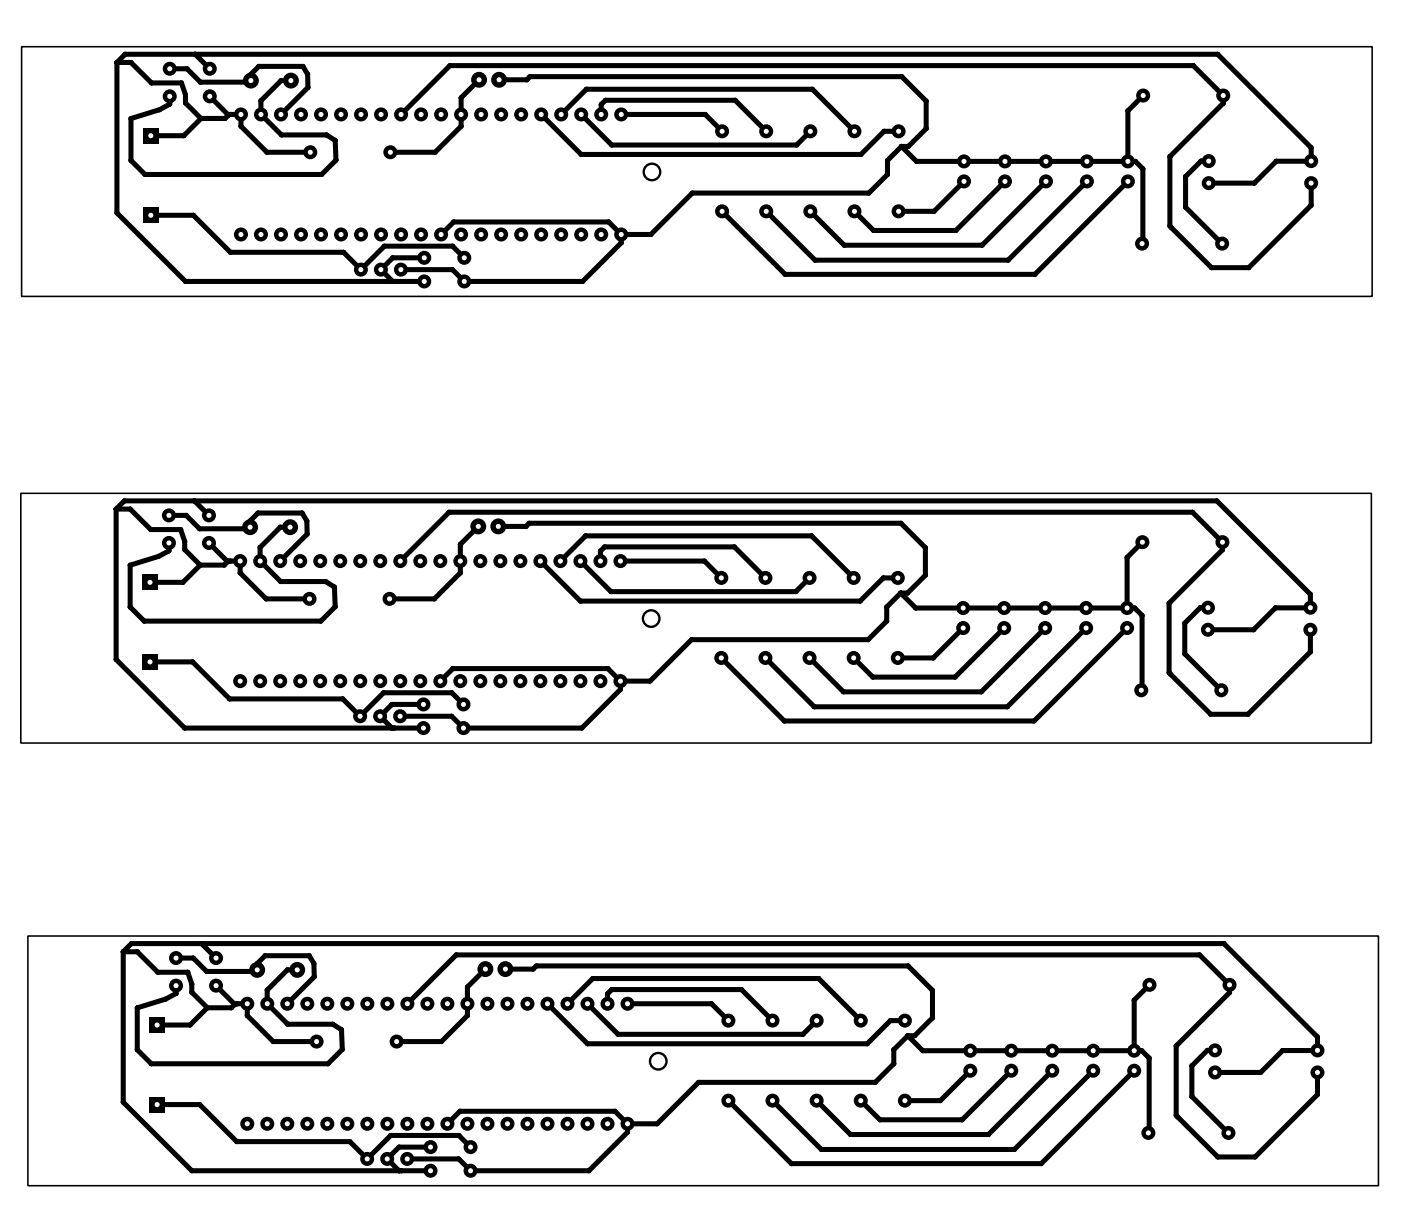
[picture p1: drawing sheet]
<svg xmlns="http://www.w3.org/2000/svg" width="178mm" height="153mm" viewBox="0 0 178 153" stroke-linecap="round" stroke-linejoin="round" font-family="sans-serif">
<g fill="none" stroke="#000" stroke-width=".64">
<path d="M14.8 7.9v19.1l8.7 8.7h30.3M14.8 7.9h1.8l2.6 2.6h3.8l.5 1.5v1.1l2 1.9M14.8 7.9l1.1-1h138.6l11.9 11.8v1.7l-4.4 .1-2.8 2.7h-5.8M21.5 8.7h2.2l1.7 1.7h6.2l.2-.2v-.8l1-1h5.6l.6 1 .1 1.7-3.4 3.4M24.8 6.9l1.8 1.8M25.5 15h3.1l.5-.5h1.5v1.5l3.3 3.3h5.5M25.5 15l-2.2 2.2h-4.2M26.6 12.2l2.4 2.4M36.9 10.2h-1.2l-2.6 2.6v1.7l2.6 2.6h5.7l1.1 .7 .1 2.5-1.8 1.8h-22.4l-1.8-1.7v-5.4l3.6-1.1 1.3-.7v-1M50.9 14.5l6.2-6.2h94.3l3.8 3.8v1l-6.7 6.8v8.8l5.2 5.3h4.8l7.9-7.9v-2.9M60.8 10.1l-2.3 2.3v3.6l-3.3 3.3h-5.7M63.3 10.1h3.6l.4-.4h47.1l3.1 3.1v3.5l-2.2 2.3h-.9"/>
<path d="M68.7 14.5l5.1 5.1h35.5l2.9-2.9h1.8M71.2 14.5l3.2-3.2h28.7l5.3 5.4M73.8 14.5l3.8 3.9h23.5l1.7-1.7M76.3 14.5v-1.2l.5-.6h16.5l3.9 4M78.8 14.5h10.7l2.1 2.2M114.4 18.6l1.9 1.9h27.8l.9 .9v9.4l-.1 .1M114.4 18.6l-1.8 1.8v1.7l-2.3 2.4h-22.4l-5.3 5.3h-3.8M145.1 12.1l-2 2v6.4M19.1 27.3h5.4l4.7 4.7h14.4l2.2 2.2 3-3h8.6l1.5 1.5M53.8 32.7h-4l-1.5 1.5 1.5 1.5M56 29.8l1.6-1.6h19.6l1.6 1.6M78.8 29.8v1l-4.9 4.9h-15l-1.5-1.5h-6.5"/>
<path d="M122.3 23l-3.8 3.8h-4.5M127.5 23l-6.2 6.3h-10.4l-2.5-2.5M132.7 23l-8.1 8.1h-17.5l-4.3-4.3M137.9 23l-10 10h-24.5l-6.2-6.2M143.1 23l-11.8 11.8h-31.7l-8-8M153.4 20.4h-1l-1.9 2v3.9l4.6 4.6M14.7 64.6v19.1l8.7 8.7h30.3M14.7 64.6h1.8l2.6 2.6h3.8l.5 1.5v1.1l2 1.9M14.7 64.6l1.1-1h138.6l11.9 11.8v1.7l-4.4 .1-2.8 2.7h-5.8M21.4 65.4h2.2l1.7 1.7h6.2l.2-.2v-.8l1-1h5.6l.6 1 .1 1.7-3.4 3.4M24.7 63.6l1.8 1.8M25.4 71.7h3.1l.5-.5h1.5v1.5l3.3 3.3h5.5"/>
<path d="M25.4 71.7l-2.2 2.2h-4.2M26.5 68.9l2.4 2.4M36.8 66.9h-1.2l-2.6 2.6v1.7l2.6 2.6h5.7l1.1 .7 .1 2.5-1.8 1.8h-22.4l-1.8-1.7v-5.4l3.6-1.1 1.3-.7v-1M50.8 71.2l6.2-6.2h94.3l3.8 3.8v1l-6.7 6.8v8.8l5.2 5.3h4.8l7.9-7.9v-2.9M60.7 66.8l-2.3 2.3v3.6l-3.3 3.3h-5.7M63.2 66.8h3.6l.4-.4h47.1l3.1 3.1v3.5l-2.2 2.3h-.9M68.6 71.2l5.1 5.1h35.5l2.9-2.9h1.8M71.1 71.2l3.2-3.2h28.7l5.3 5.4M73.7 71.2l3.8 3.9h23.5l1.7-1.7M76.2 71.2v-1.2l.5-.6h16.5l3.9 4M78.7 71.2h10.7l2.1 2.2M114.3 75.3l1.9 1.9h27.8l.9 .9v9.4l-.1 .1"/>
<path d="M114.3 75.3l-1.8 1.8v1.7l-2.3 2.4h-22.4l-5.3 5.3h-3.8M122.2 79.7l-3.8 3.8h-4.5M127.4 79.7l-6.2 6.3h-10.4l-2.5-2.5M132.6 79.7l-8.1 8.1h-17.5l-4.3-4.3M137.8 79.7l-10 10h-24.5l-6.2-6.2M143 79.7l-11.8 11.8h-31.7l-8-8M145 68.8l-2 2v6.4M153.3 77.1h-1l-1.9 2v3.9l4.6 4.6M19 84h5.4l4.7 4.7h14.4l2.2 2.2 3-3h8.6l1.5 1.5M53.7 89.4h-4l-1.5 1.5 1.5 1.5M55.9 86.5l1.6-1.6h19.6l1.6 1.6M78.7 86.5v1l-4.9 4.9h-15l-1.5-1.5h-6.5"/>
<path d="M155 87.6h.1M25.6 119.8l1.8 1.8M15.6 120.8l1.1-1h138.6l11.9 11.8v1.7l-4.4 .1-2.8 2.7h-5.8M15.6 120.8v19.1l8.7 8.7h30.3M15.6 120.8h1.8l2.6 2.6h3.8l.5 1.5v1.1l2 1.9M22.3 121.6h2.2l1.7 1.7h6.2l.2-.2v-.8l1-1h5.6l.6 1 .1 1.7-3.4 3.4M26.3 127.9h3.1l.5-.5h1.5v1.5l3.3 3.3h5.5M26.3 127.9l-2.2 2.2h-4.2M27.4 125.1l2.4 2.4M37.7 123.1h-1.2l-2.6 2.6v1.7l2.6 2.6h5.7l1.1 .7 .1 2.5-1.8 1.8h-22.4l-1.8-1.7v-5.4l3.6-1.1 1.3-.7v-1M51.7 127.4l6.2-6.2h94.3l3.8 3.8v1l-6.7 6.8v8.8l5.2 5.3h4.8l7.9-7.9v-2.9M61.6 123l-2.3 2.3v3.6l-3.3 3.3h-5.7"/>
<path d="M64.1 123h3.6l.4-.4h47.1l3.1 3.1v3.5l-2.2 2.3h-.9M69.5 127.4l5.1 5.1h35.5l2.9-2.9h1.8M72 127.4l3.2-3.2h28.7l5.3 5.4M74.6 127.4l3.8 3.9h23.5l1.7-1.7M77.1 127.4v-1.2l.5-.6h16.5l3.9 4M79.6 127.4h10.7l2.1 2.2M115.2 131.5l1.9 1.9h27.8l.9 .9v9.4l-.1 .1M115.2 131.5l-1.8 1.8v1.7l-2.3 2.4h-22.4l-5.3 5.3h-3.8M123.1 135.9l-3.8 3.8h-4.5M128.3 135.9l-6.2 6.3h-10.4l-2.5-2.5M133.5 135.9l-8.1 8.1h-17.5l-4.3-4.3M138.7 135.9l-10 10h-24.5l-6.2-6.2"/>
<path d="M143.9 135.9l-11.8 11.8h-31.7l-8-8M145.9 125l-2 2v6.4M154.2 133.3h-1l-1.9 2v3.9l4.6 4.6M19.9 140.2h5.4l4.7 4.7h14.4l2.2 2.2 3-3h8.6l1.5 1.5M54.6 145.6h-4l-1.5 1.5 1.5 1.5M56.8 142.7l1.6-1.6h19.6l1.6 1.6M79.6 142.7v1l-4.9 4.9h-15l-1.5-1.5h-6.5"/>
</g>
<g fill="#000">
<circle cx="14.8" cy="7.9" r=".32"/>
<circle cx="15.9" cy="6.9" r=".32"/>
<circle cx="16.6" cy="7.9" r=".32"/>
<circle cx="16.6" cy="15" r=".32"/>
<circle cx="19.2" cy="10.5" r=".32"/>
<circle cx="20.2" cy="13.9" r=".32"/>
<circle cx="21.5" cy="13.2" r=".32"/>
<circle cx="23" cy="10.5" r=".32"/>
<circle cx="23.3" cy="17.2" r=".32"/>
<circle cx="23.5" cy="12" r=".32"/>
<circle cx="23.5" cy="13.1" r=".32"/>
<circle cx="23.7" cy="8.7" r=".32"/>
<circle cx="24.8" cy="6.9" r=".32"/>
<circle cx="25.4" cy="10.4" r=".32"/>
<circle cx="25.5" cy="15" r=".32"/>
<circle cx="28.6" cy="15" r=".32"/>
<circle cx="29" cy="14.6" r=".32"/>
<circle cx="29.1" cy="14.5" r=".32"/>
<circle cx="29.3" cy="14.5" r=".32"/>
<circle cx="30.6" cy="16" r=".32"/>
<circle cx="31.6" cy="10.4" r=".32"/>
<circle cx="31.8" cy="9.4" r=".32"/>
<circle cx="32.8" cy="8.4" r=".32"/>
<circle cx="33.1" cy="14.5" r=".32"/>
<circle cx="33.1" cy="12.8" r=".32"/>
<circle cx="33.9" cy="19.3" r=".32"/>
<circle cx="35.7" cy="10.2" r=".32"/>
<circle cx="35.7" cy="17.1" r=".32"/>
<circle cx="38.4" cy="8.4" r=".32"/>
<circle cx="39" cy="9.4" r=".32"/>
<circle cx="39.1" cy="11.1" r=".32"/>
<circle cx="41.4" cy="17.1" r=".32"/>
<circle cx="42.5" cy="17.8" r=".32"/>
<circle cx="55.2" cy="19.3" r=".32"/>
<circle cx="57.1" cy="8.3" r=".32"/>
<circle cx="58.5" cy="12.4" r=".32"/>
<circle cx="58.5" cy="16" r=".32"/>
<circle cx="66.9" cy="10.1" r=".32"/>
<circle cx="67.3" cy="9.7" r=".32"/>
<circle cx="73.8" cy="19.6" r=".32"/>
<circle cx="74.4" cy="11.3" r=".32"/>
<circle cx="76.3" cy="13.3" r=".32"/>
<circle cx="76.8" cy="12.7" r=".32"/>
<circle cx="77.6" cy="18.4" r=".32"/>
<circle cx="89.5" cy="14.5" r=".32"/>
<circle cx="93.3" cy="12.7" r=".32"/>
<circle cx="101.1" cy="18.4" r=".32"/>
<circle cx="103.1" cy="11.3" r=".32"/>
<circle cx="109.3" cy="19.6" r=".32"/>
<circle cx="112.2" cy="16.7" r=".32"/>
<circle cx="114.4" cy="18.6" r=".32"/>
<circle cx="114.4" cy="9.7" r=".32"/>
<circle cx="115.3" cy="18.6" r=".32"/>
<circle cx="117.5" cy="12.8" r=".32"/>
<circle cx="117.5" cy="16.3" r=".32"/>
<circle cx="143.1" cy="14.1" r=".32"/>
<circle cx="148.5" cy="19.9" r=".32"/>
<circle cx="151.4" cy="8.3" r=".32"/>
<circle cx="154.5" cy="6.9" r=".32"/>
<circle cx="155.2" cy="13.1" r=".32"/>
<circle cx="166.4" cy="18.7" r=".32"/>
<circle cx="14.8" cy="27" r=".32"/>
<circle cx="16.6" cy="20.4" r=".32"/>
<circle cx="18.4" cy="22.1" r=".32"/>
<circle cx="23.5" cy="35.7" r=".32"/>
<circle cx="24.5" cy="27.3" r=".32"/>
<circle cx="29.2" cy="32" r=".32"/>
<circle cx="40.8" cy="22.1" r=".32"/>
<circle cx="42.6" cy="20.3" r=".32"/>
<circle cx="43.6" cy="32" r=".32"/>
<circle cx="48.8" cy="31.2" r=".32"/>
<circle cx="49.8" cy="35.7" r=".32"/>
<circle cx="49.8" cy="32.7" r=".32"/>
<circle cx="50.1" cy="35.7" r=".32"/>
<circle cx="57.4" cy="34.2" r=".32"/>
<circle cx="57.4" cy="31.2" r=".32"/>
<circle cx="57.6" cy="28.2" r=".32"/>
<circle cx="73.9" cy="35.7" r=".32"/>
<circle cx="77.2" cy="28.2" r=".32"/>
<circle cx="78.8" cy="30.8" r=".32"/>
<circle cx="82.6" cy="29.8" r=".32"/>
<circle cx="87.9" cy="24.5" r=".32"/>
<circle cx="99.6" cy="34.8" r=".32"/>
<circle cx="103.4" cy="33" r=".32"/>
<circle cx="107.1" cy="31.1" r=".32"/>
<circle cx="110.3" cy="24.5" r=".32"/>
<circle cx="110.9" cy="29.3" r=".32"/>
<circle cx="112.6" cy="22.1" r=".32"/>
<circle cx="112.6" cy="20.4" r=".32"/>
<circle cx="116.3" cy="20.5" r=".32"/>
<circle cx="118.5" cy="26.8" r=".32"/>
<circle cx="121.3" cy="29.3" r=".32"/>
<circle cx="124.6" cy="31.1" r=".32"/>
<circle cx="127.5" cy="20.5" r=".89"/>
<circle cx="127.9" cy="33" r=".32"/>
<circle cx="131.3" cy="34.8" r=".32"/>
<circle cx="144.1" cy="20.5" r=".32"/>
<circle cx="145" cy="21.4" r=".32"/>
<circle cx="145" cy="30.8" r=".32"/>
<circle cx="148.5" cy="28.7" r=".32"/>
<circle cx="148.6" cy="28.9" r=".32"/>
<circle cx="150.5" cy="26.3" r=".32"/>
<circle cx="150.5" cy="22.4" r=".32"/>
<circle cx="152.4" cy="20.4" r=".32"/>
<circle cx="153.7" cy="34" r=".32"/>
<circle cx="155.1" cy="30.9" r=".32"/>
<circle cx="158.5" cy="34" r=".32"/>
<circle cx="159.2" cy="23.2" r=".32"/>
<circle cx="162" cy="20.5" r=".32"/>
<circle cx="166.4" cy="20.5" r=".32"/>
<circle cx="166.4" cy="26.1" r=".32"/>
<circle cx="14.7" cy="64.6" r=".32"/>
<circle cx="15.8" cy="63.6" r=".32"/>
<circle cx="16.5" cy="77.1" r=".32"/>
<circle cx="16.5" cy="71.7" r=".32"/>
<circle cx="16.5" cy="64.6" r=".32"/>
<circle cx="18.3" cy="78.8" r=".32"/>
<circle cx="19.1" cy="67.2" r=".32"/>
<circle cx="20.1" cy="70.6" r=".32"/>
<circle cx="21.4" cy="69.9" r=".32"/>
<circle cx="22.9" cy="67.2" r=".32"/>
<circle cx="23.2" cy="73.9" r=".32"/>
<circle cx="23.4" cy="69.8" r=".32"/>
<circle cx="23.4" cy="68.7" r=".32"/>
<circle cx="23.6" cy="65.4" r=".32"/>
<circle cx="24.7" cy="63.6" r=".32"/>
<circle cx="25.3" cy="67.1" r=".32"/>
<circle cx="25.4" cy="71.7" r=".32"/>
<circle cx="28.5" cy="71.7" r=".32"/>
<circle cx="28.9" cy="71.3" r=".32"/>
<circle cx="29" cy="71.2" r=".32"/>
<circle cx="29.2" cy="71.2" r=".32"/>
<circle cx="30.5" cy="72.7" r=".32"/>
<circle cx="31.5" cy="67.1" r=".32"/>
<circle cx="31.7" cy="66.1" r=".32"/>
<circle cx="32.7" cy="65.1" r=".32"/>
<circle cx="33" cy="69.5" r=".32"/>
<circle cx="33" cy="71.2" r=".32"/>
<circle cx="33.8" cy="76" r=".32"/>
<circle cx="35.6" cy="66.9" r=".32"/>
<circle cx="35.6" cy="73.8" r=".32"/>
<circle cx="38.3" cy="65.1" r=".32"/>
<circle cx="38.9" cy="66.1" r=".32"/>
<circle cx="39" cy="67.8" r=".32"/>
<circle cx="40.7" cy="78.8" r=".32"/>
<circle cx="41.3" cy="73.8" r=".32"/>
<circle cx="42.4" cy="74.5" r=".32"/>
<circle cx="42.5" cy="77" r=".32"/>
<circle cx="55.1" cy="76" r=".32"/>
<circle cx="57" cy="65" r=".32"/>
<circle cx="58.4" cy="69.1" r=".32"/>
<circle cx="58.4" cy="72.7" r=".32"/>
<circle cx="66.8" cy="66.8" r=".32"/>
<circle cx="67.2" cy="66.4" r=".32"/>
<circle cx="73.7" cy="76.3" r=".32"/>
<circle cx="74.3" cy="68" r=".32"/>
<circle cx="76.2" cy="70" r=".32"/>
<circle cx="76.7" cy="69.4" r=".32"/>
<circle cx="77.5" cy="75.1" r=".32"/>
<circle cx="89.4" cy="71.2" r=".32"/>
<circle cx="93.2" cy="69.4" r=".32"/>
<circle cx="101" cy="75.1" r=".32"/>
<circle cx="103" cy="68" r=".32"/>
<circle cx="109.2" cy="76.3" r=".32"/>
<circle cx="112.1" cy="73.4" r=".32"/>
<circle cx="112.5" cy="78.8" r=".32"/>
<circle cx="112.5" cy="77.1" r=".32"/>
<circle cx="114.3" cy="75.3" r=".32"/>
<circle cx="114.3" cy="66.4" r=".32"/>
<circle cx="115.2" cy="75.3" r=".32"/>
<circle cx="116.2" cy="77.2" r=".32"/>
<circle cx="117.4" cy="69.5" r=".32"/>
<circle cx="117.4" cy="73" r=".32"/>
<circle cx="143" cy="70.8" r=".32"/>
<circle cx="144" cy="77.2" r=".32"/>
<circle cx="144.9" cy="78.1" r=".32"/>
<circle cx="148.4" cy="76.6" r=".32"/>
<circle cx="150.4" cy="79.1" r=".32"/>
<circle cx="151.3" cy="65" r=".32"/>
<circle cx="152.3" cy="77.1" r=".32"/>
<circle cx="154.4" cy="63.6" r=".32"/>
<circle cx="155.1" cy="69.8" r=".32"/>
<circle cx="159.1" cy="79.9" r=".32"/>
<circle cx="161.9" cy="77.2" r=".32"/>
<circle cx="166.3" cy="77.2" r=".32"/>
<circle cx="166.3" cy="75.4" r=".32"/>
<circle cx="14.7" cy="83.7" r=".32"/>
<circle cx="23.4" cy="92.4" r=".32"/>
<circle cx="24.4" cy="84" r=".32"/>
<circle cx="29.1" cy="88.7" r=".32"/>
<circle cx="43.5" cy="88.7" r=".32"/>
<circle cx="48.7" cy="87.9" r=".32"/>
<circle cx="49.7" cy="89.4" r=".32"/>
<circle cx="49.7" cy="92.4" r=".32"/>
<circle cx="50" cy="92.4" r=".32"/>
<circle cx="57.3" cy="90.9" r=".32"/>
<circle cx="57.3" cy="87.9" r=".32"/>
<circle cx="57.5" cy="84.9" r=".32"/>
<circle cx="73.8" cy="92.4" r=".32"/>
<circle cx="77.1" cy="84.9" r=".32"/>
<circle cx="78.7" cy="87.5" r=".32"/>
<circle cx="82.5" cy="86.5" r=".32"/>
<circle cx="87.8" cy="81.2" r=".32"/>
<circle cx="99.5" cy="91.5" r=".32"/>
<circle cx="103.3" cy="89.7" r=".32"/>
<circle cx="107" cy="87.8" r=".32"/>
<circle cx="110.2" cy="81.2" r=".32"/>
<circle cx="110.8" cy="86" r=".32"/>
<circle cx="118.4" cy="83.5" r=".32"/>
<circle cx="121.2" cy="86" r=".32"/>
<circle cx="124.5" cy="87.8" r=".32"/>
<circle cx="127.8" cy="89.7" r=".32"/>
<circle cx="131.2" cy="91.5" r=".32"/>
<circle cx="144.9" cy="87.5" r=".32"/>
<circle cx="148.4" cy="85.4" r=".32"/>
<circle cx="148.5" cy="85.6" r=".32"/>
<circle cx="150.4" cy="83" r=".32"/>
<circle cx="153.6" cy="90.7" r=".32"/>
<circle cx="155" cy="87.6" r=".32"/>
<circle cx="158.4" cy="90.7" r=".32"/>
<circle cx="166.3" cy="82.8" r=".32"/>
<circle cx="16.7" cy="119.8" r=".32"/>
<circle cx="25.6" cy="119.8" r=".32"/>
<circle cx="155.3" cy="119.8" r=".32"/>
<circle cx="15.6" cy="120.8" r=".32"/>
<circle cx="15.6" cy="139.9" r=".32"/>
<circle cx="17.4" cy="133.3" r=".32"/>
<circle cx="17.4" cy="120.8" r=".32"/>
<circle cx="17.4" cy="127.9" r=".32"/>
<circle cx="19.2" cy="135" r=".32"/>
<circle cx="20" cy="123.4" r=".32"/>
<circle cx="21" cy="126.8" r=".32"/>
<circle cx="22.3" cy="126.1" r=".32"/>
<circle cx="23.8" cy="123.4" r=".32"/>
<circle cx="24.1" cy="130.1" r=".32"/>
<circle cx="24.3" cy="124.9" r=".32"/>
<circle cx="24.3" cy="126" r=".32"/>
<circle cx="24.5" cy="121.6" r=".32"/>
<circle cx="26.2" cy="123.3" r=".32"/>
<circle cx="26.3" cy="127.9" r=".32"/>
<circle cx="29.4" cy="127.9" r=".32"/>
<circle cx="29.8" cy="127.5" r=".32"/>
<circle cx="29.9" cy="127.4" r=".32"/>
<circle cx="30.1" cy="127.4" r=".32"/>
<circle cx="31.4" cy="128.9" r=".32"/>
<circle cx="32.4" cy="123.3" r=".32"/>
<circle cx="32.6" cy="122.3" r=".32"/>
<circle cx="33.6" cy="121.3" r=".32"/>
<circle cx="33.9" cy="125.7" r=".32"/>
<circle cx="33.9" cy="127.4" r=".32"/>
<circle cx="34.7" cy="132.2" r=".32"/>
<circle cx="36.5" cy="123.1" r=".32"/>
<circle cx="36.5" cy="130" r=".32"/>
<circle cx="39.2" cy="121.3" r=".32"/>
<circle cx="39.8" cy="122.3" r=".32"/>
<circle cx="39.9" cy="124" r=".32"/>
<circle cx="41.6" cy="135" r=".32"/>
<circle cx="42.2" cy="130" r=".32"/>
<circle cx="43.3" cy="130.7" r=".32"/>
<circle cx="43.4" cy="133.2" r=".32"/>
<circle cx="56" cy="132.2" r=".32"/>
<circle cx="57.9" cy="121.2" r=".32"/>
<circle cx="59.3" cy="128.9" r=".32"/>
<circle cx="59.3" cy="125.3" r=".32"/>
<circle cx="67.7" cy="123" r=".32"/>
<circle cx="68.1" cy="122.6" r=".32"/>
<circle cx="74.6" cy="132.5" r=".32"/>
<circle cx="75.2" cy="124.2" r=".32"/>
<circle cx="77.1" cy="126.2" r=".32"/>
<circle cx="77.6" cy="125.6" r=".32"/>
<circle cx="78.4" cy="131.3" r=".32"/>
<circle cx="88.7" cy="137.4" r=".32"/>
<circle cx="90.3" cy="127.4" r=".32"/>
<circle cx="94.1" cy="125.6" r=".32"/>
<circle cx="101.9" cy="131.3" r=".32"/>
<circle cx="103.9" cy="124.2" r=".32"/>
<circle cx="110.1" cy="132.5" r=".32"/>
<circle cx="111.1" cy="137.4" r=".32"/>
<circle cx="113" cy="129.6" r=".32"/>
<circle cx="113.4" cy="133.3" r=".32"/>
<circle cx="113.4" cy="135" r=".32"/>
<circle cx="115.2" cy="131.5" r=".32"/>
<circle cx="115.2" cy="122.6" r=".32"/>
<circle cx="116.1" cy="131.5" r=".32"/>
<circle cx="117.1" cy="133.4" r=".32"/>
<circle cx="118.3" cy="129.2" r=".32"/>
<circle cx="118.3" cy="125.7" r=".32"/>
<circle cx="119.3" cy="139.7" r=".32"/>
<circle cx="143.9" cy="127" r=".32"/>
<circle cx="144.9" cy="133.4" r=".32"/>
<circle cx="145.8" cy="134.3" r=".32"/>
<circle cx="149.3" cy="132.8" r=".32"/>
<circle cx="151.3" cy="139.2" r=".32"/>
<circle cx="151.3" cy="135.3" r=".32"/>
<circle cx="152.2" cy="121.2" r=".32"/>
<circle cx="153.2" cy="133.3" r=".32"/>
<circle cx="156" cy="126" r=".32"/>
<circle cx="160" cy="136.1" r=".32"/>
<circle cx="162.8" cy="133.4" r=".32"/>
<circle cx="167.2" cy="133.4" r=".32"/>
<circle cx="167.2" cy="131.6" r=".32"/>
<circle cx="167.2" cy="139" r=".32"/>
<circle cx="24.3" cy="148.6" r=".32"/>
<circle cx="25.3" cy="140.2" r=".32"/>
<circle cx="30" cy="144.9" r=".32"/>
<circle cx="44.4" cy="144.9" r=".32"/>
<circle cx="49.6" cy="144.1" r=".32"/>
<circle cx="50.6" cy="145.6" r=".32"/>
<circle cx="50.6" cy="148.6" r=".32"/>
<circle cx="50.9" cy="148.6" r=".32"/>
<circle cx="58.2" cy="147.1" r=".32"/>
<circle cx="58.2" cy="144.1" r=".32"/>
<circle cx="58.4" cy="141.1" r=".32"/>
<circle cx="74.7" cy="148.6" r=".32"/>
<circle cx="78" cy="141.1" r=".32"/>
<circle cx="79.6" cy="143.7" r=".32"/>
<circle cx="83.4" cy="142.7" r=".32"/>
<circle cx="100.4" cy="147.7" r=".32"/>
<circle cx="104.2" cy="145.9" r=".32"/>
<circle cx="107.9" cy="144" r=".32"/>
<circle cx="111.7" cy="142.2" r=".32"/>
<circle cx="122.1" cy="142.2" r=".32"/>
<circle cx="125.4" cy="144" r=".32"/>
<circle cx="128.7" cy="145.9" r=".32"/>
<circle cx="132.1" cy="147.7" r=".32"/>
<circle cx="145.8" cy="143.7" r=".32"/>
<circle cx="149.3" cy="141.6" r=".32"/>
<circle cx="149.4" cy="141.8" r=".32"/>
<circle cx="154.5" cy="146.9" r=".32"/>
<circle cx="155.9" cy="143.8" r=".32"/>
<circle cx="159.3" cy="146.9" r=".32"/>
</g>
<circle cx="127.5" cy="20.5" r=".32" fill="#fff"/>
<circle cx="127.5" cy="23" r=".89" fill="#000"/>
<circle cx="127.5" cy="23" r=".32" fill="#fff"/>
<circle cx="91.6" cy="16.7" r=".89" fill="#000"/>
<circle cx="91.6" cy="16.7" r=".32" fill="#fff"/>
<circle cx="91.6" cy="26.8" r=".89" fill="#000"/>
<circle cx="91.6" cy="26.8" r=".32" fill="#fff"/>
<circle cx="97.2" cy="16.7" r=".89" fill="#000"/>
<circle cx="97.2" cy="16.7" r=".32" fill="#fff"/>
<circle cx="97.2" cy="26.8" r=".89" fill="#000"/>
<circle cx="97.2" cy="26.8" r=".32" fill="#fff"/>
<circle cx="102.8" cy="16.7" r=".89" fill="#000"/>
<circle cx="102.8" cy="16.7" r=".32" fill="#fff"/>
<circle cx="102.8" cy="26.8" r=".89" fill="#000"/>
<circle cx="102.8" cy="26.8" r=".32" fill="#fff"/>
<circle cx="108.4" cy="16.7" r=".89" fill="#000"/>
<circle cx="108.4" cy="16.7" r=".32" fill="#fff"/>
<circle cx="108.4" cy="26.8" r=".89" fill="#000"/>
<circle cx="108.4" cy="26.8" r=".32" fill="#fff"/>
<circle cx="114" cy="16.7" r=".89" fill="#000"/>
<circle cx="114" cy="16.7" r=".32" fill="#fff"/>
<circle cx="114" cy="26.8" r=".89" fill="#000"/>
<circle cx="114" cy="26.8" r=".32" fill="#fff"/>
<circle cx="143.1" cy="20.5" r=".89" fill="#000"/>
<circle cx="143.1" cy="20.5" r=".32" fill="#fff"/>
<circle cx="143.1" cy="23" r=".89" fill="#000"/>
<circle cx="143.1" cy="23" r=".32" fill="#fff"/>
<circle cx="137.9" cy="20.5" r=".89" fill="#000"/>
<circle cx="137.9" cy="20.5" r=".32" fill="#fff"/>
<circle cx="137.9" cy="23" r=".89" fill="#000"/>
<circle cx="137.9" cy="23" r=".32" fill="#fff"/>
<circle cx="132.7" cy="20.5" r=".89" fill="#000"/>
<circle cx="132.7" cy="20.5" r=".32" fill="#fff"/>
<circle cx="132.7" cy="23" r=".89" fill="#000"/>
<circle cx="132.7" cy="23" r=".32" fill="#fff"/>
<circle cx="122.3" cy="20.5" r=".89" fill="#000"/>
<circle cx="122.3" cy="20.5" r=".32" fill="#fff"/>
<circle cx="122.3" cy="23" r=".89" fill="#000"/>
<circle cx="122.3" cy="23" r=".32" fill="#fff"/>
<circle cx="49.5" cy="19.3" r=".89" fill="#000"/>
<circle cx="49.5" cy="19.3" r=".32" fill="#fff"/>
<circle cx="39.4" cy="19.3" r=".89" fill="#000"/>
<circle cx="39.4" cy="19.3" r=".32" fill="#fff"/>
<circle cx="63.3" cy="10.1" r="1.01" fill="#000"/>
<circle cx="63.3" cy="10.1" r=".32" fill="#fff"/>
<circle cx="60.8" cy="10.1" r="1.01" fill="#000"/>
<circle cx="60.8" cy="10.1" r=".32" fill="#fff"/>
<circle cx="21.5" cy="8.7" r=".89" fill="#000"/>
<circle cx="21.5" cy="8.7" r=".32" fill="#fff"/>
<circle cx="26.6" cy="8.7" r=".89" fill="#000"/>
<circle cx="26.6" cy="8.7" r=".32" fill="#fff"/>
<circle cx="21.5" cy="12.2" r=".89" fill="#000"/>
<circle cx="21.5" cy="12.2" r=".32" fill="#fff"/>
<circle cx="26.6" cy="12.2" r=".89" fill="#000"/>
<circle cx="26.6" cy="12.2" r=".32" fill="#fff"/>
<circle cx="31.8" cy="10.2" r="1.01" fill="#000"/>
<circle cx="31.8" cy="10.2" r=".32" fill="#fff"/>
<circle cx="36.9" cy="10.2" r="1.01" fill="#000"/>
<circle cx="36.9" cy="10.2" r=".32" fill="#fff"/>
<circle cx="53.8" cy="35.7" r=".89" fill="#000"/>
<circle cx="53.8" cy="35.7" r=".32" fill="#fff"/>
<circle cx="58.9" cy="35.7" r=".89" fill="#000"/>
<circle cx="58.9" cy="35.7" r=".32" fill="#fff"/>
<circle cx="53.8" cy="32.7" r=".89" fill="#000"/>
<circle cx="53.8" cy="32.7" r=".32" fill="#fff"/>
<circle cx="58.9" cy="32.7" r=".89" fill="#000"/>
<circle cx="58.9" cy="32.7" r=".32" fill="#fff"/>
<circle cx="45.8" cy="34.2" r=".89" fill="#000"/>
<circle cx="45.8" cy="34.2" r=".32" fill="#fff"/>
<circle cx="48.3" cy="34.2" r=".89" fill="#000"/>
<circle cx="48.3" cy="34.2" r=".32" fill="#fff"/>
<circle cx="50.9" cy="34.2" r=".89" fill="#000"/>
<circle cx="50.9" cy="34.2" r=".32" fill="#fff"/>
<circle cx="82.7" cy="21.8" r="1.2" fill="#000"/>
<circle cx="82.7" cy="21.8" r=".9" fill="#fff"/>
<circle cx="78.8" cy="14.5" r=".89" fill="#000"/>
<circle cx="78.8" cy="14.5" r=".32" fill="#fff"/>
<circle cx="76.3" cy="14.5" r=".89" fill="#000"/>
<circle cx="76.3" cy="14.5" r=".32" fill="#fff"/>
<circle cx="73.8" cy="14.5" r=".89" fill="#000"/>
<circle cx="73.8" cy="14.5" r=".32" fill="#fff"/>
<circle cx="71.2" cy="14.5" r=".89" fill="#000"/>
<circle cx="71.2" cy="14.5" r=".32" fill="#fff"/>
<circle cx="68.7" cy="14.5" r=".89" fill="#000"/>
<circle cx="68.7" cy="14.5" r=".32" fill="#fff"/>
<circle cx="66.1" cy="14.5" r=".89" fill="#000"/>
<circle cx="66.1" cy="14.5" r=".32" fill="#fff"/>
<circle cx="63.6" cy="14.5" r=".89" fill="#000"/>
<circle cx="63.6" cy="14.5" r=".32" fill="#fff"/>
<circle cx="61.1" cy="14.5" r=".89" fill="#000"/>
<circle cx="61.1" cy="14.5" r=".32" fill="#fff"/>
<circle cx="58.5" cy="14.5" r=".89" fill="#000"/>
<circle cx="58.5" cy="14.5" r=".32" fill="#fff"/>
<circle cx="56" cy="14.5" r=".89" fill="#000"/>
<circle cx="56" cy="14.5" r=".32" fill="#fff"/>
<circle cx="53.4" cy="14.5" r=".89" fill="#000"/>
<circle cx="53.4" cy="14.5" r=".32" fill="#fff"/>
<circle cx="50.9" cy="14.5" r=".89" fill="#000"/>
<circle cx="50.9" cy="14.5" r=".32" fill="#fff"/>
<circle cx="48.4" cy="14.5" r=".89" fill="#000"/>
<circle cx="48.4" cy="14.5" r=".32" fill="#fff"/>
<circle cx="45.8" cy="14.5" r=".89" fill="#000"/>
<circle cx="45.8" cy="14.5" r=".32" fill="#fff"/>
<circle cx="43.3" cy="14.5" r=".89" fill="#000"/>
<circle cx="43.3" cy="14.5" r=".32" fill="#fff"/>
<circle cx="40.7" cy="14.5" r=".89" fill="#000"/>
<circle cx="40.7" cy="14.5" r=".32" fill="#fff"/>
<circle cx="38.2" cy="14.5" r=".89" fill="#000"/>
<circle cx="38.2" cy="14.5" r=".32" fill="#fff"/>
<circle cx="35.7" cy="14.5" r=".89" fill="#000"/>
<circle cx="35.7" cy="14.5" r=".32" fill="#fff"/>
<circle cx="33.1" cy="14.5" r=".89" fill="#000"/>
<circle cx="33.1" cy="14.5" r=".32" fill="#fff"/>
<circle cx="30.6" cy="14.5" r=".89" fill="#000"/>
<circle cx="30.6" cy="14.5" r=".32" fill="#fff"/>
<circle cx="30.6" cy="29.8" r=".89" fill="#000"/>
<circle cx="30.6" cy="29.8" r=".32" fill="#fff"/>
<circle cx="33.1" cy="29.8" r=".89" fill="#000"/>
<circle cx="33.1" cy="29.8" r=".32" fill="#fff"/>
<circle cx="35.7" cy="29.8" r=".89" fill="#000"/>
<circle cx="35.7" cy="29.8" r=".32" fill="#fff"/>
<circle cx="38.2" cy="29.8" r=".89" fill="#000"/>
<circle cx="38.2" cy="29.8" r=".32" fill="#fff"/>
<circle cx="40.7" cy="29.8" r=".89" fill="#000"/>
<circle cx="40.7" cy="29.8" r=".32" fill="#fff"/>
<circle cx="43.3" cy="29.8" r=".89" fill="#000"/>
<circle cx="43.3" cy="29.8" r=".32" fill="#fff"/>
<circle cx="45.8" cy="29.8" r=".89" fill="#000"/>
<circle cx="45.8" cy="29.8" r=".32" fill="#fff"/>
<circle cx="48.4" cy="29.8" r=".89" fill="#000"/>
<circle cx="48.4" cy="29.8" r=".32" fill="#fff"/>
<circle cx="50.9" cy="29.8" r=".89" fill="#000"/>
<circle cx="50.9" cy="29.8" r=".32" fill="#fff"/>
<circle cx="53.4" cy="29.8" r=".89" fill="#000"/>
<circle cx="53.4" cy="29.8" r=".32" fill="#fff"/>
<circle cx="56" cy="29.8" r=".89" fill="#000"/>
<circle cx="56" cy="29.8" r=".32" fill="#fff"/>
<circle cx="58.5" cy="29.8" r=".89" fill="#000"/>
<circle cx="58.5" cy="29.8" r=".32" fill="#fff"/>
<circle cx="61.1" cy="29.8" r=".89" fill="#000"/>
<circle cx="61.1" cy="29.8" r=".32" fill="#fff"/>
<circle cx="63.6" cy="29.8" r=".89" fill="#000"/>
<circle cx="63.6" cy="29.8" r=".32" fill="#fff"/>
<circle cx="66.1" cy="29.8" r=".89" fill="#000"/>
<circle cx="66.1" cy="29.8" r=".32" fill="#fff"/>
<circle cx="68.7" cy="29.8" r=".89" fill="#000"/>
<circle cx="68.7" cy="29.8" r=".32" fill="#fff"/>
<circle cx="71.2" cy="29.8" r=".89" fill="#000"/>
<circle cx="71.2" cy="29.8" r=".32" fill="#fff"/>
<circle cx="73.8" cy="29.8" r=".89" fill="#000"/>
<circle cx="73.8" cy="29.8" r=".32" fill="#fff"/>
<circle cx="76.3" cy="29.8" r=".89" fill="#000"/>
<circle cx="76.3" cy="29.8" r=".32" fill="#fff"/>
<circle cx="78.8" cy="29.8" r=".89" fill="#000"/>
<circle cx="78.8" cy="29.8" r=".32" fill="#fff"/>
<circle cx="166.4" cy="20.5" r=".89" fill="#000"/>
<circle cx="166.4" cy="20.4" r=".32" fill="#fff"/>
<circle cx="153.4" cy="20.5" r=".89" fill="#000"/>
<circle cx="153.4" cy="20.4" r=".32" fill="#fff"/>
<circle cx="166.4" cy="23.3" r=".89" fill="#000"/>
<circle cx="166.4" cy="23.2" r=".32" fill="#fff"/>
<circle cx="153.4" cy="23.3" r=".89" fill="#000"/>
<circle cx="153.4" cy="23.2" r=".32" fill="#fff"/>
<path d="M18.1 26.3h2v2h-2z" fill="#000"/>
<circle cx="19.1" cy="27.3" r=".32" fill="#fff"/>
<path d="M18.1 16.2h2v2h-2z" fill="#000"/>
<circle cx="19.1" cy="17.2" r=".32" fill="#fff"/>
<circle cx="155.2" cy="12.1" r=".89" fill="#000"/>
<circle cx="155.2" cy="12.1" r=".32" fill="#fff"/>
<circle cx="145.1" cy="12.1" r=".89" fill="#000"/>
<circle cx="145.1" cy="12.1" r=".32" fill="#fff"/>
<circle cx="155.1" cy="30.9" r=".89" fill="#000"/>
<circle cx="155.1" cy="30.9" r=".32" fill="#fff"/>
<circle cx="144.9" cy="30.9" r=".89" fill="#000"/>
<circle cx="144.9" cy="30.9" r=".32" fill="#fff"/>
<circle cx="127.4" cy="77.2" r=".89" fill="#000"/>
<circle cx="127.4" cy="77.2" r=".32" fill="#fff"/>
<circle cx="127.4" cy="79.7" r=".89" fill="#000"/>
<circle cx="127.4" cy="79.7" r=".32" fill="#fff"/>
<circle cx="91.5" cy="73.4" r=".89" fill="#000"/>
<circle cx="91.5" cy="73.4" r=".32" fill="#fff"/>
<circle cx="91.5" cy="83.5" r=".89" fill="#000"/>
<circle cx="91.5" cy="83.5" r=".32" fill="#fff"/>
<circle cx="97.1" cy="73.4" r=".89" fill="#000"/>
<circle cx="97.1" cy="73.4" r=".32" fill="#fff"/>
<circle cx="97.1" cy="83.5" r=".89" fill="#000"/>
<circle cx="97.1" cy="83.5" r=".32" fill="#fff"/>
<circle cx="102.7" cy="73.4" r=".89" fill="#000"/>
<circle cx="102.7" cy="73.4" r=".32" fill="#fff"/>
<circle cx="102.7" cy="83.5" r=".89" fill="#000"/>
<circle cx="102.7" cy="83.5" r=".32" fill="#fff"/>
<circle cx="108.3" cy="73.4" r=".89" fill="#000"/>
<circle cx="108.3" cy="73.4" r=".32" fill="#fff"/>
<circle cx="108.3" cy="83.5" r=".89" fill="#000"/>
<circle cx="108.3" cy="83.5" r=".32" fill="#fff"/>
<circle cx="113.9" cy="73.4" r=".89" fill="#000"/>
<circle cx="113.9" cy="73.4" r=".32" fill="#fff"/>
<circle cx="113.9" cy="83.5" r=".89" fill="#000"/>
<circle cx="113.9" cy="83.5" r=".32" fill="#fff"/>
<circle cx="143" cy="77.2" r=".89" fill="#000"/>
<circle cx="143" cy="77.2" r=".32" fill="#fff"/>
<circle cx="143" cy="79.7" r=".89" fill="#000"/>
<circle cx="143" cy="79.7" r=".32" fill="#fff"/>
<circle cx="137.8" cy="77.2" r=".89" fill="#000"/>
<circle cx="137.8" cy="77.2" r=".32" fill="#fff"/>
<circle cx="137.8" cy="79.7" r=".89" fill="#000"/>
<circle cx="137.8" cy="79.7" r=".32" fill="#fff"/>
<circle cx="132.6" cy="77.2" r=".89" fill="#000"/>
<circle cx="132.6" cy="77.2" r=".32" fill="#fff"/>
<circle cx="132.6" cy="79.7" r=".89" fill="#000"/>
<circle cx="132.6" cy="79.7" r=".32" fill="#fff"/>
<circle cx="122.2" cy="77.2" r=".89" fill="#000"/>
<circle cx="122.2" cy="77.2" r=".32" fill="#fff"/>
<circle cx="122.2" cy="79.7" r=".89" fill="#000"/>
<circle cx="122.2" cy="79.7" r=".32" fill="#fff"/>
<circle cx="49.4" cy="76" r=".89" fill="#000"/>
<circle cx="49.4" cy="76" r=".32" fill="#fff"/>
<circle cx="39.3" cy="76" r=".89" fill="#000"/>
<circle cx="39.3" cy="76" r=".32" fill="#fff"/>
<circle cx="63.2" cy="66.8" r="1.01" fill="#000"/>
<circle cx="63.2" cy="66.8" r=".32" fill="#fff"/>
<circle cx="60.7" cy="66.8" r="1.01" fill="#000"/>
<circle cx="60.7" cy="66.8" r=".32" fill="#fff"/>
<circle cx="21.4" cy="65.4" r=".89" fill="#000"/>
<circle cx="21.4" cy="65.4" r=".32" fill="#fff"/>
<circle cx="26.5" cy="65.4" r=".89" fill="#000"/>
<circle cx="26.5" cy="65.4" r=".32" fill="#fff"/>
<circle cx="21.4" cy="68.9" r=".89" fill="#000"/>
<circle cx="21.4" cy="68.9" r=".32" fill="#fff"/>
<circle cx="26.5" cy="68.9" r=".89" fill="#000"/>
<circle cx="26.5" cy="68.9" r=".32" fill="#fff"/>
<circle cx="31.7" cy="66.9" r="1.01" fill="#000"/>
<circle cx="31.7" cy="66.9" r=".32" fill="#fff"/>
<circle cx="36.8" cy="66.9" r="1.01" fill="#000"/>
<circle cx="36.8" cy="66.9" r=".32" fill="#fff"/>
<circle cx="53.7" cy="92.4" r=".89" fill="#000"/>
<circle cx="53.7" cy="92.4" r=".32" fill="#fff"/>
<circle cx="58.8" cy="92.4" r=".89" fill="#000"/>
<circle cx="58.8" cy="92.4" r=".32" fill="#fff"/>
<circle cx="53.7" cy="89.4" r=".89" fill="#000"/>
<circle cx="53.7" cy="89.4" r=".32" fill="#fff"/>
<circle cx="58.8" cy="89.4" r=".89" fill="#000"/>
<circle cx="58.8" cy="89.4" r=".32" fill="#fff"/>
<circle cx="45.7" cy="90.9" r=".89" fill="#000"/>
<circle cx="45.7" cy="90.9" r=".32" fill="#fff"/>
<circle cx="48.2" cy="90.9" r=".89" fill="#000"/>
<circle cx="48.2" cy="90.9" r=".32" fill="#fff"/>
<circle cx="50.8" cy="90.9" r=".89" fill="#000"/>
<circle cx="50.8" cy="90.9" r=".32" fill="#fff"/>
<circle cx="82.6" cy="78.5" r="1.2" fill="#000"/>
<circle cx="82.6" cy="78.5" r=".9" fill="#fff"/>
<circle cx="78.7" cy="71.2" r=".89" fill="#000"/>
<circle cx="78.7" cy="71.2" r=".32" fill="#fff"/>
<circle cx="76.2" cy="71.2" r=".89" fill="#000"/>
<circle cx="76.2" cy="71.2" r=".32" fill="#fff"/>
<circle cx="73.7" cy="71.2" r=".89" fill="#000"/>
<circle cx="73.7" cy="71.2" r=".32" fill="#fff"/>
<circle cx="71.1" cy="71.2" r=".89" fill="#000"/>
<circle cx="71.1" cy="71.2" r=".32" fill="#fff"/>
<circle cx="68.6" cy="71.2" r=".89" fill="#000"/>
<circle cx="68.6" cy="71.2" r=".32" fill="#fff"/>
<circle cx="66" cy="71.2" r=".89" fill="#000"/>
<circle cx="66" cy="71.2" r=".32" fill="#fff"/>
<circle cx="63.5" cy="71.2" r=".89" fill="#000"/>
<circle cx="63.5" cy="71.2" r=".32" fill="#fff"/>
<circle cx="61" cy="71.2" r=".89" fill="#000"/>
<circle cx="61" cy="71.2" r=".32" fill="#fff"/>
<circle cx="58.4" cy="71.2" r=".89" fill="#000"/>
<circle cx="58.4" cy="71.2" r=".32" fill="#fff"/>
<circle cx="55.9" cy="71.2" r=".89" fill="#000"/>
<circle cx="55.9" cy="71.2" r=".32" fill="#fff"/>
<circle cx="53.3" cy="71.2" r=".89" fill="#000"/>
<circle cx="53.3" cy="71.2" r=".32" fill="#fff"/>
<circle cx="50.8" cy="71.2" r=".89" fill="#000"/>
<circle cx="50.8" cy="71.2" r=".32" fill="#fff"/>
<circle cx="48.3" cy="71.2" r=".89" fill="#000"/>
<circle cx="48.3" cy="71.2" r=".32" fill="#fff"/>
<circle cx="45.7" cy="71.2" r=".89" fill="#000"/>
<circle cx="45.7" cy="71.2" r=".32" fill="#fff"/>
<circle cx="43.2" cy="71.2" r=".89" fill="#000"/>
<circle cx="43.2" cy="71.2" r=".32" fill="#fff"/>
<circle cx="40.6" cy="71.2" r=".89" fill="#000"/>
<circle cx="40.6" cy="71.2" r=".32" fill="#fff"/>
<circle cx="38.1" cy="71.2" r=".89" fill="#000"/>
<circle cx="38.1" cy="71.2" r=".32" fill="#fff"/>
<circle cx="35.6" cy="71.2" r=".89" fill="#000"/>
<circle cx="35.6" cy="71.2" r=".32" fill="#fff"/>
<circle cx="33" cy="71.2" r=".89" fill="#000"/>
<circle cx="33" cy="71.2" r=".32" fill="#fff"/>
<circle cx="30.5" cy="71.2" r=".89" fill="#000"/>
<circle cx="30.5" cy="71.2" r=".32" fill="#fff"/>
<circle cx="30.5" cy="86.5" r=".89" fill="#000"/>
<circle cx="30.5" cy="86.5" r=".32" fill="#fff"/>
<circle cx="33" cy="86.5" r=".89" fill="#000"/>
<circle cx="33" cy="86.5" r=".32" fill="#fff"/>
<circle cx="35.6" cy="86.5" r=".89" fill="#000"/>
<circle cx="35.6" cy="86.5" r=".32" fill="#fff"/>
<circle cx="38.1" cy="86.5" r=".89" fill="#000"/>
<circle cx="38.1" cy="86.5" r=".32" fill="#fff"/>
<circle cx="40.6" cy="86.5" r=".89" fill="#000"/>
<circle cx="40.6" cy="86.5" r=".32" fill="#fff"/>
<circle cx="43.2" cy="86.5" r=".89" fill="#000"/>
<circle cx="43.2" cy="86.5" r=".32" fill="#fff"/>
<circle cx="45.7" cy="86.5" r=".89" fill="#000"/>
<circle cx="45.7" cy="86.5" r=".32" fill="#fff"/>
<circle cx="48.3" cy="86.5" r=".89" fill="#000"/>
<circle cx="48.3" cy="86.5" r=".32" fill="#fff"/>
<circle cx="50.8" cy="86.5" r=".89" fill="#000"/>
<circle cx="50.8" cy="86.5" r=".32" fill="#fff"/>
<circle cx="53.3" cy="86.5" r=".89" fill="#000"/>
<circle cx="53.3" cy="86.5" r=".32" fill="#fff"/>
<circle cx="55.9" cy="86.5" r=".89" fill="#000"/>
<circle cx="55.9" cy="86.5" r=".32" fill="#fff"/>
<circle cx="58.4" cy="86.5" r=".89" fill="#000"/>
<circle cx="58.4" cy="86.5" r=".32" fill="#fff"/>
<circle cx="61" cy="86.5" r=".89" fill="#000"/>
<circle cx="61" cy="86.5" r=".32" fill="#fff"/>
<circle cx="63.5" cy="86.5" r=".89" fill="#000"/>
<circle cx="63.5" cy="86.5" r=".32" fill="#fff"/>
<circle cx="66" cy="86.5" r=".89" fill="#000"/>
<circle cx="66" cy="86.5" r=".32" fill="#fff"/>
<circle cx="68.6" cy="86.5" r=".89" fill="#000"/>
<circle cx="68.6" cy="86.5" r=".32" fill="#fff"/>
<circle cx="71.1" cy="86.5" r=".89" fill="#000"/>
<circle cx="71.1" cy="86.5" r=".32" fill="#fff"/>
<circle cx="73.7" cy="86.5" r=".89" fill="#000"/>
<circle cx="73.7" cy="86.5" r=".32" fill="#fff"/>
<circle cx="76.2" cy="86.5" r=".89" fill="#000"/>
<circle cx="76.2" cy="86.5" r=".32" fill="#fff"/>
<circle cx="78.7" cy="86.5" r=".89" fill="#000"/>
<circle cx="78.7" cy="86.5" r=".32" fill="#fff"/>
<circle cx="166.3" cy="77.2" r=".89" fill="#000"/>
<circle cx="166.3" cy="77.1" r=".32" fill="#fff"/>
<circle cx="153.3" cy="77.2" r=".89" fill="#000"/>
<circle cx="153.3" cy="77.1" r=".32" fill="#fff"/>
<circle cx="166.3" cy="80" r=".89" fill="#000"/>
<circle cx="166.3" cy="79.9" r=".32" fill="#fff"/>
<circle cx="153.3" cy="80" r=".89" fill="#000"/>
<circle cx="153.3" cy="79.9" r=".32" fill="#fff"/>
<path d="M18 83h2v2h-2z" fill="#000"/>
<circle cx="19" cy="84" r=".32" fill="#fff"/>
<path d="M18 72.9h2v2h-2z" fill="#000"/>
<circle cx="19" cy="73.9" r=".32" fill="#fff"/>
<circle cx="155.1" cy="68.8" r=".89" fill="#000"/>
<circle cx="155.1" cy="68.8" r=".32" fill="#fff"/>
<circle cx="145" cy="68.8" r=".89" fill="#000"/>
<circle cx="145" cy="68.8" r=".32" fill="#fff"/>
<circle cx="155" cy="87.6" r=".89" fill="#000"/>
<circle cx="155" cy="87.6" r=".32" fill="#fff"/>
<circle cx="144.8" cy="87.6" r=".89" fill="#000"/>
<circle cx="144.8" cy="87.6" r=".32" fill="#fff"/>
<circle cx="128.3" cy="133.4" r=".89" fill="#000"/>
<circle cx="128.3" cy="133.4" r=".32" fill="#fff"/>
<circle cx="128.3" cy="135.9" r=".89" fill="#000"/>
<circle cx="128.3" cy="135.9" r=".32" fill="#fff"/>
<circle cx="92.4" cy="129.6" r=".89" fill="#000"/>
<circle cx="92.4" cy="129.6" r=".32" fill="#fff"/>
<circle cx="92.4" cy="139.7" r=".89" fill="#000"/>
<circle cx="92.4" cy="139.7" r=".32" fill="#fff"/>
<circle cx="98" cy="129.6" r=".89" fill="#000"/>
<circle cx="98" cy="129.6" r=".32" fill="#fff"/>
<circle cx="98" cy="139.7" r=".89" fill="#000"/>
<circle cx="98" cy="139.7" r=".32" fill="#fff"/>
<circle cx="103.6" cy="129.6" r=".89" fill="#000"/>
<circle cx="103.6" cy="129.6" r=".32" fill="#fff"/>
<circle cx="103.6" cy="139.7" r=".89" fill="#000"/>
<circle cx="103.6" cy="139.7" r=".32" fill="#fff"/>
<circle cx="109.2" cy="129.6" r=".89" fill="#000"/>
<circle cx="109.2" cy="129.6" r=".32" fill="#fff"/>
<circle cx="109.2" cy="139.7" r=".89" fill="#000"/>
<circle cx="109.2" cy="139.7" r=".32" fill="#fff"/>
<circle cx="114.8" cy="129.6" r=".89" fill="#000"/>
<circle cx="114.8" cy="129.6" r=".32" fill="#fff"/>
<circle cx="114.8" cy="139.7" r=".89" fill="#000"/>
<circle cx="114.8" cy="139.7" r=".32" fill="#fff"/>
<circle cx="143.9" cy="133.4" r=".89" fill="#000"/>
<circle cx="143.9" cy="133.4" r=".32" fill="#fff"/>
<circle cx="143.9" cy="135.9" r=".89" fill="#000"/>
<circle cx="143.9" cy="135.9" r=".32" fill="#fff"/>
<circle cx="138.7" cy="133.4" r=".89" fill="#000"/>
<circle cx="138.7" cy="133.4" r=".32" fill="#fff"/>
<circle cx="138.7" cy="135.9" r=".89" fill="#000"/>
<circle cx="138.7" cy="135.9" r=".32" fill="#fff"/>
<circle cx="133.5" cy="133.4" r=".89" fill="#000"/>
<circle cx="133.5" cy="133.4" r=".32" fill="#fff"/>
<circle cx="133.5" cy="135.9" r=".89" fill="#000"/>
<circle cx="133.5" cy="135.9" r=".32" fill="#fff"/>
<circle cx="123.1" cy="133.4" r=".89" fill="#000"/>
<circle cx="123.1" cy="133.4" r=".32" fill="#fff"/>
<circle cx="123.1" cy="135.9" r=".89" fill="#000"/>
<circle cx="123.1" cy="135.9" r=".32" fill="#fff"/>
<circle cx="50.3" cy="132.2" r=".89" fill="#000"/>
<circle cx="50.3" cy="132.2" r=".32" fill="#fff"/>
<circle cx="40.2" cy="132.2" r=".89" fill="#000"/>
<circle cx="40.2" cy="132.2" r=".32" fill="#fff"/>
<circle cx="64.1" cy="123" r="1.01" fill="#000"/>
<circle cx="64.1" cy="123" r=".32" fill="#fff"/>
<circle cx="61.6" cy="123" r="1.01" fill="#000"/>
<circle cx="61.6" cy="123" r=".32" fill="#fff"/>
<circle cx="22.3" cy="121.6" r=".89" fill="#000"/>
<circle cx="22.3" cy="121.6" r=".32" fill="#fff"/>
<circle cx="27.4" cy="121.6" r=".89" fill="#000"/>
<circle cx="27.4" cy="121.6" r=".32" fill="#fff"/>
<circle cx="22.3" cy="125.1" r=".89" fill="#000"/>
<circle cx="22.3" cy="125.1" r=".32" fill="#fff"/>
<circle cx="27.4" cy="125.1" r=".89" fill="#000"/>
<circle cx="27.4" cy="125.1" r=".32" fill="#fff"/>
<circle cx="32.6" cy="123.1" r="1.01" fill="#000"/>
<circle cx="32.6" cy="123.1" r=".32" fill="#fff"/>
<circle cx="37.7" cy="123.1" r="1.01" fill="#000"/>
<circle cx="37.7" cy="123.1" r=".32" fill="#fff"/>
<circle cx="54.6" cy="148.6" r=".89" fill="#000"/>
<circle cx="54.6" cy="148.6" r=".32" fill="#fff"/>
<circle cx="59.7" cy="148.6" r=".89" fill="#000"/>
<circle cx="59.7" cy="148.6" r=".32" fill="#fff"/>
<circle cx="54.6" cy="145.6" r=".89" fill="#000"/>
<circle cx="54.6" cy="145.6" r=".32" fill="#fff"/>
<circle cx="59.7" cy="145.6" r=".89" fill="#000"/>
<circle cx="59.7" cy="145.6" r=".32" fill="#fff"/>
<circle cx="46.6" cy="147.1" r=".89" fill="#000"/>
<circle cx="46.6" cy="147.1" r=".32" fill="#fff"/>
<circle cx="49.1" cy="147.1" r=".89" fill="#000"/>
<circle cx="49.1" cy="147.1" r=".32" fill="#fff"/>
<circle cx="51.7" cy="147.1" r=".89" fill="#000"/>
<circle cx="51.7" cy="147.1" r=".32" fill="#fff"/>
<circle cx="83.5" cy="134.7" r="1.2" fill="#000"/>
<circle cx="83.5" cy="134.7" r=".9" fill="#fff"/>
<circle cx="79.6" cy="127.4" r=".89" fill="#000"/>
<circle cx="79.6" cy="127.4" r=".32" fill="#fff"/>
<circle cx="77.1" cy="127.4" r=".89" fill="#000"/>
<circle cx="77.1" cy="127.4" r=".32" fill="#fff"/>
<circle cx="74.6" cy="127.4" r=".89" fill="#000"/>
<circle cx="74.6" cy="127.4" r=".32" fill="#fff"/>
<circle cx="72" cy="127.4" r=".89" fill="#000"/>
<circle cx="72" cy="127.4" r=".32" fill="#fff"/>
<circle cx="69.5" cy="127.4" r=".89" fill="#000"/>
<circle cx="69.5" cy="127.4" r=".32" fill="#fff"/>
<circle cx="66.9" cy="127.4" r=".89" fill="#000"/>
<circle cx="66.9" cy="127.4" r=".32" fill="#fff"/>
<circle cx="64.4" cy="127.4" r=".89" fill="#000"/>
<circle cx="64.4" cy="127.4" r=".32" fill="#fff"/>
<circle cx="61.9" cy="127.4" r=".89" fill="#000"/>
<circle cx="61.9" cy="127.4" r=".32" fill="#fff"/>
<circle cx="59.3" cy="127.4" r=".89" fill="#000"/>
<circle cx="59.3" cy="127.4" r=".32" fill="#fff"/>
<circle cx="56.8" cy="127.4" r=".89" fill="#000"/>
<circle cx="56.8" cy="127.4" r=".32" fill="#fff"/>
<circle cx="54.2" cy="127.4" r=".89" fill="#000"/>
<circle cx="54.2" cy="127.4" r=".32" fill="#fff"/>
<circle cx="51.7" cy="127.4" r=".89" fill="#000"/>
<circle cx="51.7" cy="127.4" r=".32" fill="#fff"/>
<circle cx="49.2" cy="127.4" r=".89" fill="#000"/>
<circle cx="49.2" cy="127.4" r=".32" fill="#fff"/>
<circle cx="46.6" cy="127.4" r=".89" fill="#000"/>
<circle cx="46.6" cy="127.4" r=".32" fill="#fff"/>
<circle cx="44.1" cy="127.4" r=".89" fill="#000"/>
<circle cx="44.1" cy="127.4" r=".32" fill="#fff"/>
<circle cx="41.5" cy="127.4" r=".89" fill="#000"/>
<circle cx="41.5" cy="127.4" r=".32" fill="#fff"/>
<circle cx="39" cy="127.4" r=".89" fill="#000"/>
<circle cx="39" cy="127.4" r=".32" fill="#fff"/>
<circle cx="36.5" cy="127.4" r=".89" fill="#000"/>
<circle cx="36.5" cy="127.4" r=".32" fill="#fff"/>
<circle cx="33.9" cy="127.4" r=".89" fill="#000"/>
<circle cx="33.9" cy="127.4" r=".32" fill="#fff"/>
<circle cx="31.4" cy="127.4" r=".89" fill="#000"/>
<circle cx="31.4" cy="127.4" r=".32" fill="#fff"/>
<circle cx="31.4" cy="142.7" r=".89" fill="#000"/>
<circle cx="31.4" cy="142.7" r=".32" fill="#fff"/>
<circle cx="33.9" cy="142.7" r=".89" fill="#000"/>
<circle cx="33.9" cy="142.7" r=".32" fill="#fff"/>
<circle cx="36.5" cy="142.7" r=".89" fill="#000"/>
<circle cx="36.5" cy="142.7" r=".32" fill="#fff"/>
<circle cx="39" cy="142.7" r=".89" fill="#000"/>
<circle cx="39" cy="142.7" r=".32" fill="#fff"/>
<circle cx="41.5" cy="142.7" r=".89" fill="#000"/>
<circle cx="41.5" cy="142.7" r=".32" fill="#fff"/>
<circle cx="44.1" cy="142.7" r=".89" fill="#000"/>
<circle cx="44.1" cy="142.7" r=".32" fill="#fff"/>
<circle cx="46.6" cy="142.7" r=".89" fill="#000"/>
<circle cx="46.6" cy="142.7" r=".32" fill="#fff"/>
<circle cx="49.2" cy="142.7" r=".89" fill="#000"/>
<circle cx="49.2" cy="142.7" r=".32" fill="#fff"/>
<circle cx="51.7" cy="142.7" r=".89" fill="#000"/>
<circle cx="51.7" cy="142.7" r=".32" fill="#fff"/>
<circle cx="54.2" cy="142.7" r=".89" fill="#000"/>
<circle cx="54.2" cy="142.7" r=".32" fill="#fff"/>
<circle cx="56.8" cy="142.7" r=".89" fill="#000"/>
<circle cx="56.8" cy="142.7" r=".32" fill="#fff"/>
<circle cx="59.3" cy="142.7" r=".89" fill="#000"/>
<circle cx="59.3" cy="142.7" r=".32" fill="#fff"/>
<circle cx="61.9" cy="142.7" r=".89" fill="#000"/>
<circle cx="61.9" cy="142.7" r=".32" fill="#fff"/>
<circle cx="64.4" cy="142.7" r=".89" fill="#000"/>
<circle cx="64.4" cy="142.7" r=".32" fill="#fff"/>
<circle cx="66.9" cy="142.7" r=".89" fill="#000"/>
<circle cx="66.9" cy="142.7" r=".32" fill="#fff"/>
<circle cx="69.5" cy="142.7" r=".89" fill="#000"/>
<circle cx="69.5" cy="142.7" r=".32" fill="#fff"/>
<circle cx="72" cy="142.7" r=".89" fill="#000"/>
<circle cx="72" cy="142.7" r=".32" fill="#fff"/>
<circle cx="74.6" cy="142.7" r=".89" fill="#000"/>
<circle cx="74.6" cy="142.7" r=".32" fill="#fff"/>
<circle cx="77.1" cy="142.7" r=".89" fill="#000"/>
<circle cx="77.1" cy="142.7" r=".32" fill="#fff"/>
<circle cx="79.6" cy="142.7" r=".89" fill="#000"/>
<circle cx="79.6" cy="142.7" r=".32" fill="#fff"/>
<circle cx="167.2" cy="133.4" r=".89" fill="#000"/>
<circle cx="167.2" cy="133.3" r=".32" fill="#fff"/>
<circle cx="154.2" cy="133.4" r=".89" fill="#000"/>
<circle cx="154.2" cy="133.3" r=".32" fill="#fff"/>
<circle cx="167.2" cy="136.2" r=".89" fill="#000"/>
<circle cx="167.2" cy="136.1" r=".32" fill="#fff"/>
<circle cx="154.2" cy="136.2" r=".89" fill="#000"/>
<circle cx="154.2" cy="136.1" r=".32" fill="#fff"/>
<path d="M18.9 139.2h2v2h-2z" fill="#000"/>
<circle cx="19.9" cy="140.2" r=".32" fill="#fff"/>
<path d="M18.9 129.1h2v2h-2z" fill="#000"/>
<circle cx="19.9" cy="130.1" r=".32" fill="#fff"/>
<circle cx="156" cy="125" r=".89" fill="#000"/>
<circle cx="156" cy="125" r=".32" fill="#fff"/>
<circle cx="145.9" cy="125" r=".89" fill="#000"/>
<circle cx="145.9" cy="125" r=".32" fill="#fff"/>
<circle cx="155.9" cy="143.8" r=".89" fill="#000"/>
<circle cx="155.9" cy="143.8" r=".32" fill="#fff"/>
<circle cx="145.7" cy="143.8" r=".89" fill="#000"/>
<circle cx="145.7" cy="143.8" r=".32" fill="#fff"/>
<path d="M2.7 5.9h171.4v31.7h-171.4zM2.6 62.6h171.4v31.7h-171.4zM3.5 118.8h171.4v31.7h-171.4z" fill="none" stroke="#000" stroke-width=".2"/>
</svg>
